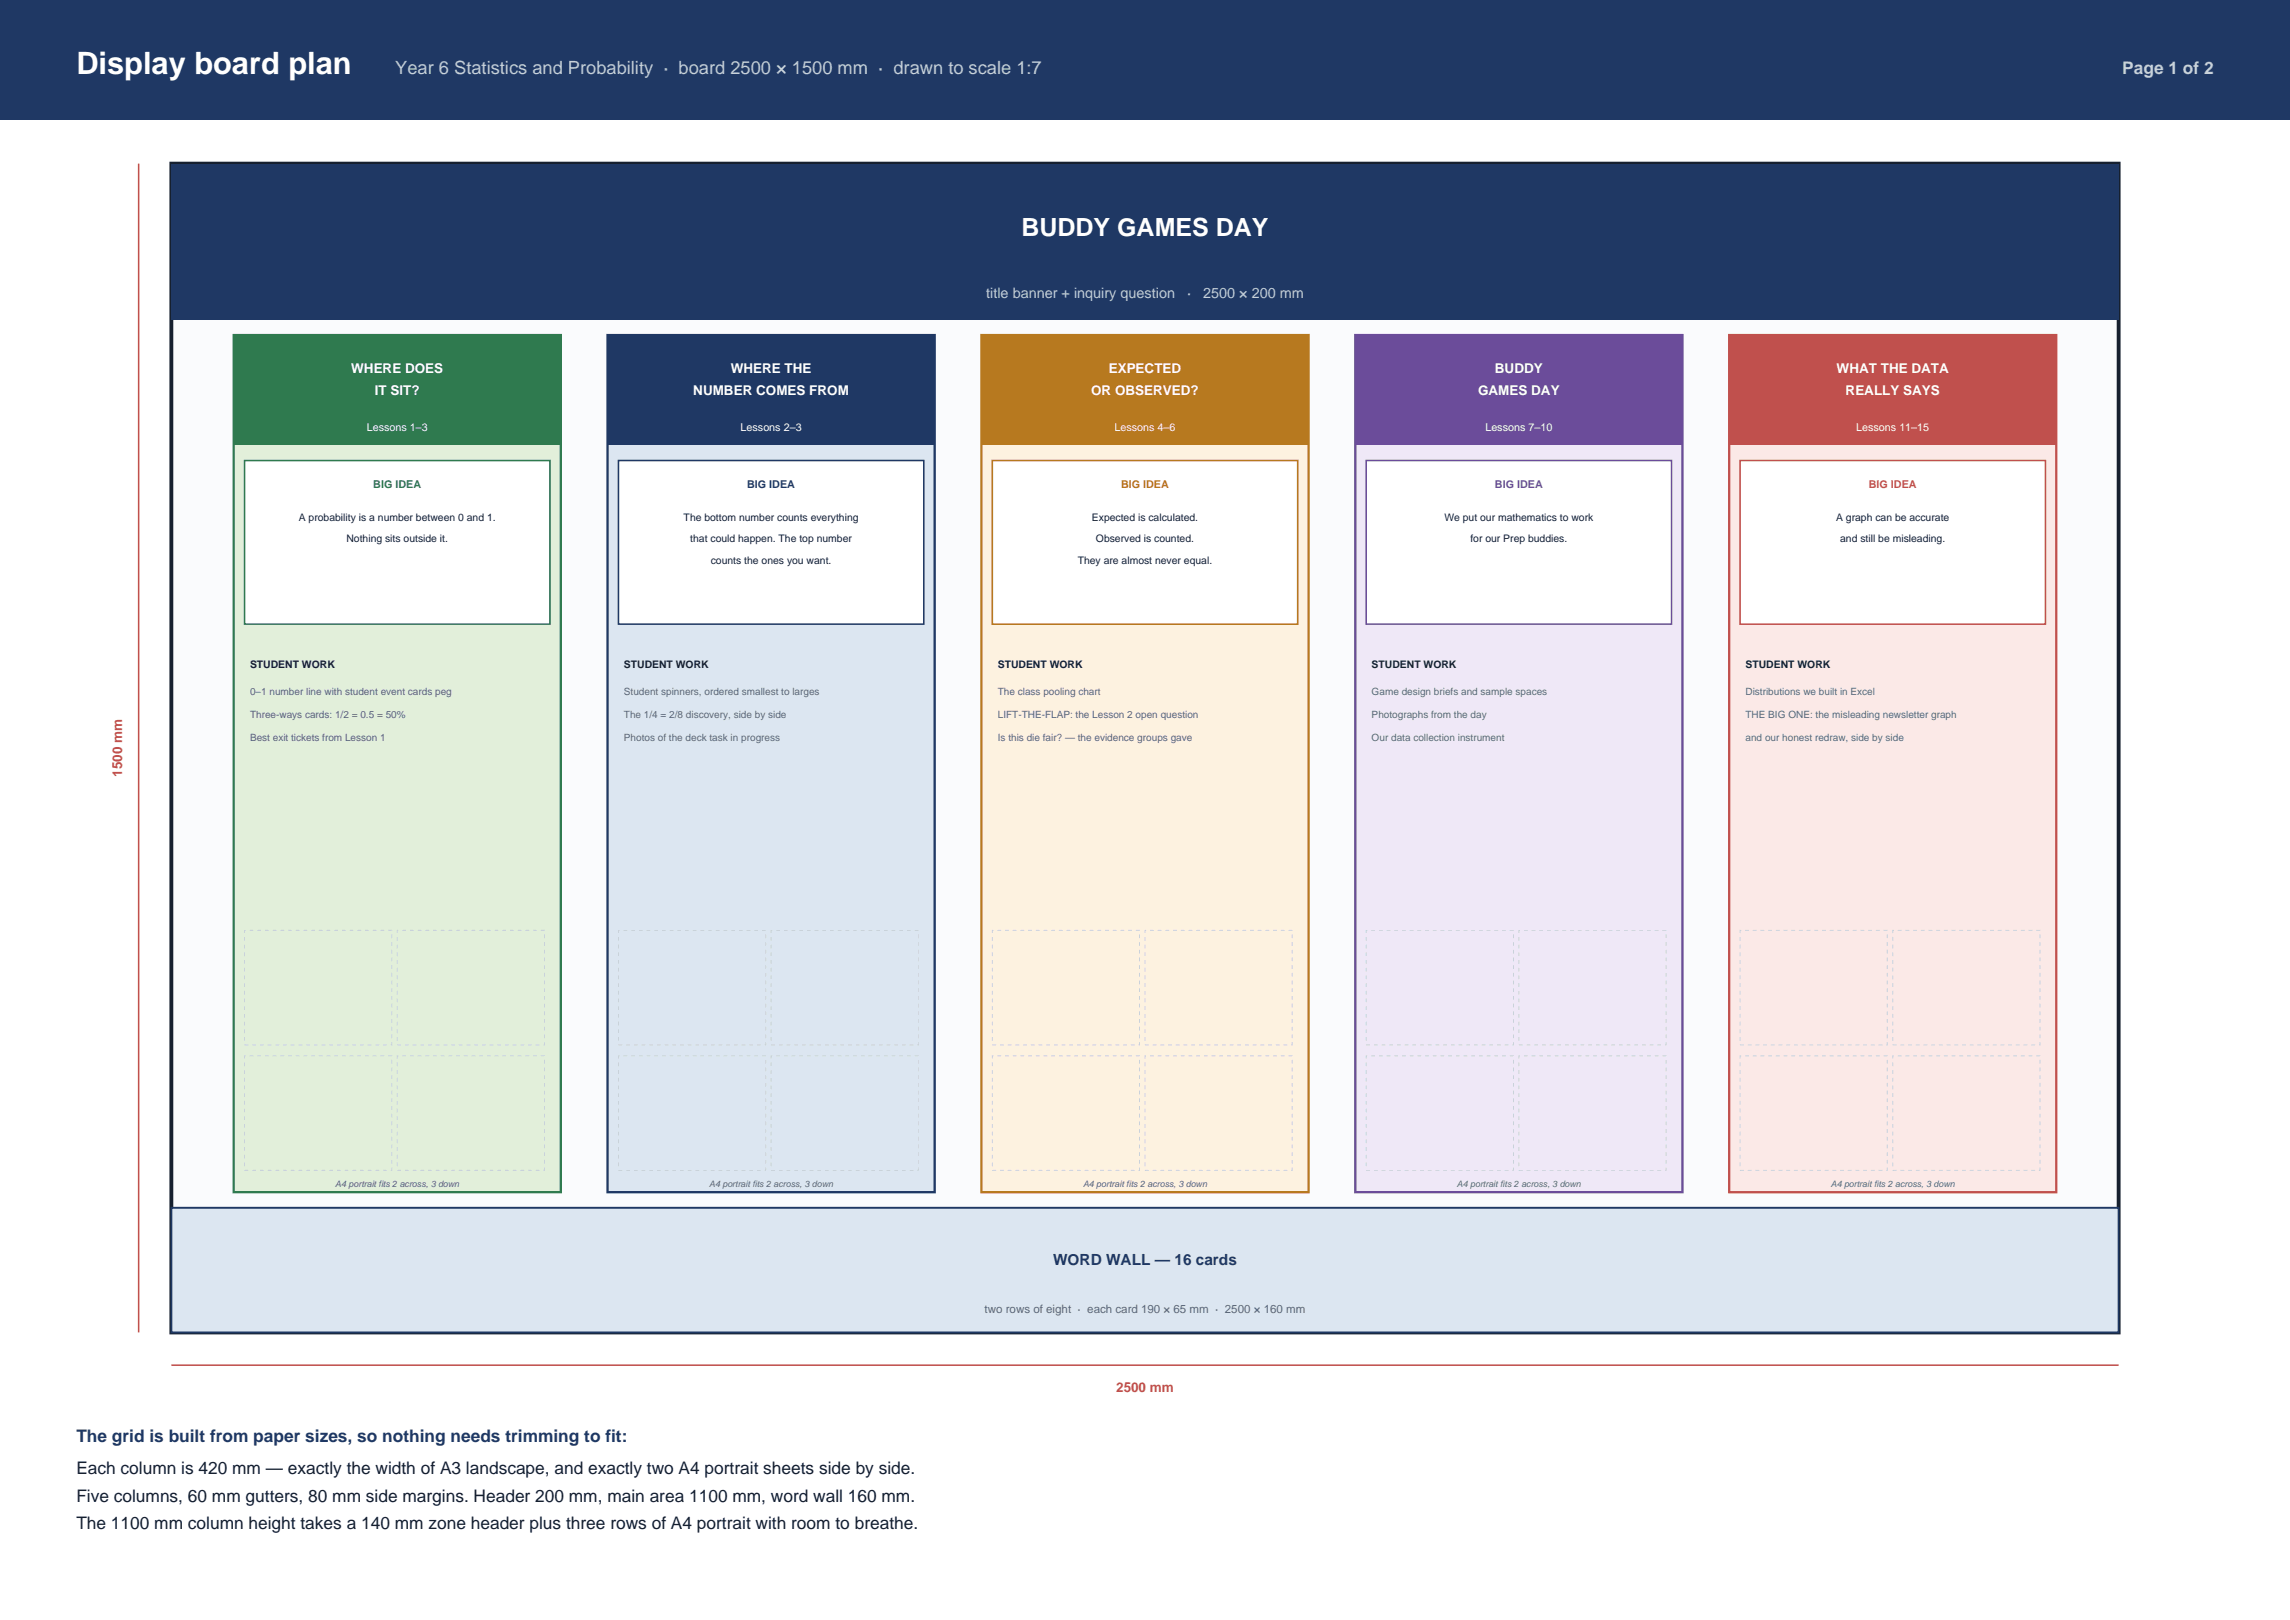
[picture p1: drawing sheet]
<svg xmlns="http://www.w3.org/2000/svg" width="420mm" height="297mm" viewBox="0 0 420 297" stroke-linecap="round" stroke-linejoin="round" font-family="sans-serif">
<defs><g id="words">
<text font-size="5.6" fill="#fff" x="14" y="13.5">Display board plan</text>
<text font-size="4.6" fill="#fff" x="187.3" y="43.3">BUDDY GAMES DAY</text>
<text font-size="3.4" fill="#b8cce4" x="72.5" y="13.5">Year 6 Statistics and Probability · board 2500 × 1500 mm · drawn to scale 1:7</text>
<text font-size="3.2" fill="#b8cce4" x="389.2" y="13.5">Page 1 of 2</text>
<text font-size="3.2" fill="#1f3864" x="14" y="264.3">The grid is built from paper sizes, so nothing needs trimming to fit:</text>
<g font-size="3.2" fill="#16202f">
<text x="14" y="270.3">Each column is 420 mm — exactly the width of A3 landscape, and exactly two A4 portrait sheets side by side.</text>
<text x="14" y="275.3">Five columns, 60 mm gutters, 80 mm side margins. Header 200 mm, main area 1100 mm, word wall 160 mm.</text>
<text x="14" y="280.3">The 1100 mm column height takes a 140 mm zone header plus three rows of A4 portrait with room to breathe.</text>
</g>
<text font-size="2.8" fill="#1f3864" x="193.1" y="231.9">WORD WALL — 16 cards</text>
<g font-size="2.6" fill="#b8cce4">
<text x="180.9" y="54.6">title banner + inquiry question</text>
<text x="217.7" y="54.6">·</text>
<text x="220.7" y="54.6">2500 × 200 mm</text>
</g>
<g font-size="2.5" fill="#fff">
<text x="64.4" y="68.4">WHERE DOES</text>
<text x="134" y="68.4">WHERE THE</text>
<text x="203.3" y="68.4">EXPECTED</text>
<text x="274.2" y="68.4">BUDDY</text>
<text x="336.9" y="68.4">WHAT THE DATA</text>
<text x="68.7" y="72.4">IT SIT?</text>
<text x="127.2" y="72.4">NUMBER COMES FROM</text>
<text x="200.1" y="72.4">OR OBSERVED?</text>
<text x="271.1" y="72.4">GAMES DAY</text>
<text x="338.5" y="72.4">REALLY SAYS</text>
</g>
<g font-size="2.5" fill="#c0504d">
<text x="22.4" y="142.4" transform="rotate(-90 22.4 142.4)">1500 mm</text>
<text x="204.7" y="255.3">2500 mm</text>
</g>
<text font-size="2.1" fill="#5a6779" x="180.6" y="240.8">two rows of eight · each card 190 × 65 mm · 2500 × 160 mm</text>
<g font-size="2" fill="#fff">
<text x="67.3" y="78.9">Lessons 1–3</text>
<text x="135.8" y="78.9">Lessons 2–3</text>
<text x="204.4" y="78.9">Lessons 4–6</text>
<text x="272.4" y="78.9">Lessons 7–10</text>
<text x="340.4" y="78.9">Lessons 11–15</text>
</g>
<text font-size="2" fill="#2f7a4f" x="68.5" y="89.4">BIG IDEA</text>
<text font-size="2" fill="#1f3864" x="137" y="89.4">BIG IDEA</text>
<text font-size="2" fill="#b7791f" x="205.6" y="89.4">BIG IDEA</text>
<text font-size="2" fill="#6b4c9a" x="274.2" y="89.4">BIG IDEA</text>
<text font-size="2" fill="#c0504d" x="342.8" y="89.4">BIG IDEA</text>
<g font-size="1.9" fill="#16202f">
<text x="54.8" y="95.4">A probability is a number between 0 and 1.</text>
<text x="125.4" y="95.4">The bottom number counts everything</text>
<text x="200.3" y="95.4">Expected is calculated.</text>
<text x="264.9" y="95.4">We put our mathematics to work</text>
<text x="336.8" y="95.4">A graph can be accurate</text>
<text x="63.5" y="99.4">Nothing sits outside it.</text>
<text x="126.6" y="99.4">that could happen. The top number</text>
<text x="201" y="99.4">Observed is counted.</text>
<text x="269.7" y="99.4">for our Prep buddies.</text>
<text x="337.5" y="99.4">and still be misleading.</text>
<text x="130.4" y="103.4">counts the ones you want.</text>
<text x="197.7" y="103.4">They are almost never equal.</text>
<text x="45.9" y="122.4">STUDENT WORK</text>
<text x="114.4" y="122.4">STUDENT WORK</text>
<text x="183" y="122.4">STUDENT WORK</text>
<text x="251.6" y="122.4">STUDENT WORK</text>
<text x="320.1" y="122.4">STUDENT WORK</text>
</g>
<g font-size="1.8" fill="#5a6779">
<text x="45.9" y="127.4">0–1 number line with student event cards peg</text>
<text x="45.9" y="131.6">Three-ways cards: 1/2 = 0.5 = 50%</text>
<text x="114.4" y="127.4">Student spinners, ordered smallest to larges</text>
<text x="114.4" y="131.6">The 1/4 = 2/8 discovery, side by side</text>
<text x="183" y="127.4">The class pooling chart</text>
<text x="183" y="131.6">LIFT-THE-FLAP: the Lesson 2 open question</text>
<text x="251.6" y="127.4">Game design briefs and sample spaces</text>
<text x="251.6" y="131.6">Photographs from the day</text>
<text x="320.1" y="127.4">Distributions we built in Excel</text>
<text x="320.1" y="131.6">THE BIG ONE: the misleading newsletter graph</text>
<text x="45.9" y="135.8">Best exit tickets from Lesson 1</text>
<text x="114.4" y="135.8">Photos of the deck task in progress</text>
<text x="183" y="135.8">Is this die fair? — the evidence groups gave</text>
<text x="251.6" y="135.8">Our data collection instrument</text>
<text x="320.1" y="135.8">and our honest redraw, side by side</text>
</g>
<g font-size="1.6" fill="#5a6779">
<text x="61.5" y="217.6">A4 portrait fits 2 across, 3 down</text>
<text x="130.1" y="217.6">A4 portrait fits 2 across, 3 down</text>
<text x="198.6" y="217.6">A4 portrait fits 2 across, 3 down</text>
<text x="267.2" y="217.6">A4 portrait fits 2 across, 3 down</text>
<text x="335.8" y="217.6">A4 portrait fits 2 across, 3 down</text>
</g>
</g></defs>
<path d="M0 0h420v22h-420z" fill-rule="evenodd" fill="#1f3864"/>
<path d="M31.4 30h357.2v214.3h-357.2z" fill-rule="evenodd" fill="#fafbfd" stroke="#16202f" stroke-width=".71" stroke-linecap="butt"/>
<path d="M31.4 30h357.2v28.6h-357.2z" fill-rule="evenodd" fill="#1f3864"/>
<path d="M42.9 61.4h60v157.2h-60z" fill-rule="evenodd" fill="#e2efda" stroke="#2f7a4f" stroke-width=".42"/>
<path d="M42.9 61.4h60v20h-60z" fill-rule="evenodd" fill="#2f7a4f"/>
<path d="M44.9 84.4h56v30h-56z" fill-rule="evenodd" fill="#fff" stroke="#2f7a4f" stroke-width=".28"/>
<path d="M44.9 170.6h27v21h-27zM72.9 170.6h27v21h-27zM44.9 193.6h27v21h-27zM72.9 193.6h27v21h-27z" fill="none" stroke="#c8d2df" stroke-width=".18" stroke-dasharray=".7 .7" stroke-linecap="butt"/>
<path d="M111.4 61.4h60v157.2h-60z" fill-rule="evenodd" fill="#dce6f1" stroke="#1f3864" stroke-width=".42"/>
<path d="M111.4 61.4h60v20h-60z" fill-rule="evenodd" fill="#1f3864"/>
<path d="M113.4 84.4h56v30h-56z" fill-rule="evenodd" fill="#fff" stroke="#1f3864" stroke-width=".28"/>
<path d="M113.4 170.6h27v21h-27zM141.4 170.6h27v21h-27zM113.4 193.6h27v21h-27zM141.4 193.6h27v21h-27z" fill="none" stroke="#c8d2df" stroke-width=".18" stroke-dasharray=".7 .7" stroke-linecap="butt"/>
<path d="M180 61.4h60v157.2h-60z" fill-rule="evenodd" fill="#fdf2e0" stroke="#b7791f" stroke-width=".42"/>
<path d="M180 61.4h60v20h-60z" fill-rule="evenodd" fill="#b7791f"/>
<path d="M182 84.4h56v30h-56z" fill-rule="evenodd" fill="#fff" stroke="#b7791f" stroke-width=".28"/>
<path d="M182 170.6h27v21h-27zM210 170.6h27v21h-27zM182 193.6h27v21h-27zM210 193.6h27v21h-27z" fill="none" stroke="#c8d2df" stroke-width=".18" stroke-dasharray=".7 .7" stroke-linecap="butt"/>
<path d="M248.6 61.4h60v157.2h-60z" fill-rule="evenodd" fill="#efe8f7" stroke="#6b4c9a" stroke-width=".42"/>
<path d="M248.6 61.4h60v20h-60z" fill-rule="evenodd" fill="#6b4c9a"/>
<path d="M250.6 84.4h56v30h-56z" fill-rule="evenodd" fill="#fff" stroke="#6b4c9a" stroke-width=".28"/>
<path d="M250.6 170.6h27v21h-27zM278.6 170.6h27v21h-27zM250.6 193.6h27v21h-27zM278.6 193.6h27v21h-27z" fill="none" stroke="#c8d2df" stroke-width=".18" stroke-dasharray=".7 .7" stroke-linecap="butt"/>
<path d="M317.1 61.4h60v157.2h-60z" fill-rule="evenodd" fill="#fbe9e7" stroke="#c0504d" stroke-width=".42"/>
<path d="M317.1 61.4h60v20h-60z" fill-rule="evenodd" fill="#c0504d"/>
<path d="M319.1 84.4h56v30h-56z" fill-rule="evenodd" fill="#fff" stroke="#c0504d" stroke-width=".28"/>
<path d="M319.1 170.6h27v21h-27zM347.1 170.6h27v21h-27zM319.1 193.6h27v21h-27zM347.1 193.6h27v21h-27z" fill="none" stroke="#c8d2df" stroke-width=".18" stroke-dasharray=".7 .7" stroke-linecap="butt"/>
<path d="M31.4 221.4h357.2v22.9h-357.2z" fill-rule="evenodd" fill="#dce6f1" stroke="#1f3864" stroke-width=".35"/>
<path d="M25.4 30v214.3M31.4 250.3h357.2" fill="none" stroke="#c0504d" stroke-width=".28"/>
<use href="#words"/>
</svg>
